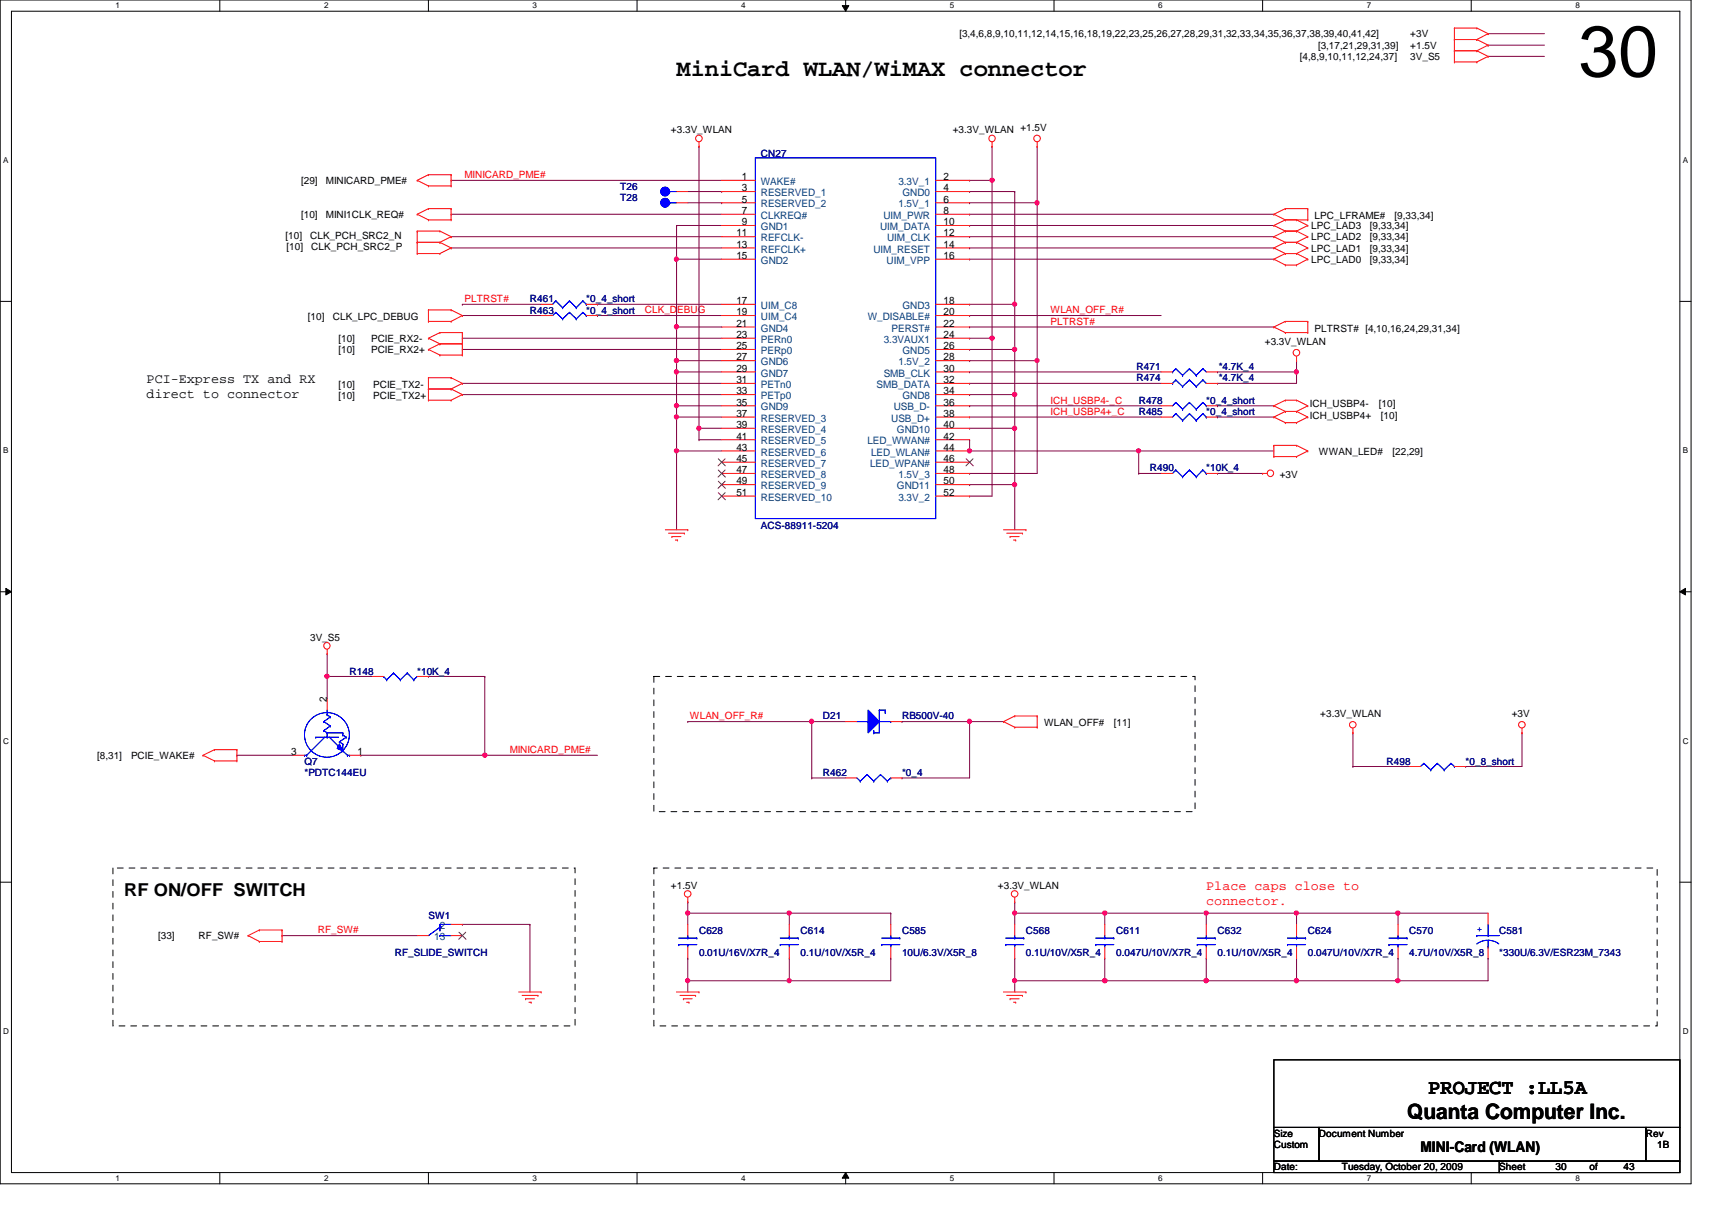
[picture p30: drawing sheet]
<svg xmlns="http://www.w3.org/2000/svg" width="297mm" height="210mm" viewBox="0 0 297 210" stroke-linecap="round" stroke-linejoin="round" font-family="sans-serif">
<defs><g id="words">
<text font-size="12.5" x="273.9" y="13.3">30</text>
<text font-size="4.1" x="117.4" y="13.3">MiniCard WLAN/WiMAX connector</text>
<g font-size="3.7">
<text x="247.8" y="189.8">PROJECT :LL5A</text>
<text x="244.1" y="194.1">Quanta Computer Inc.</text>
</g>
<text font-size="3.1" x="21.5" y="155.4">RF ON/OFF SWITCH</text>
<text font-size="2.5" x="246.5" y="199.9">MINI-Card (WLAN)</text>
<g font-size="2.3">
<text x="25.4" y="66.4">PCI-Express TX and RX</text>
<text x="25.4" y="69">direct to connector</text>
</g>
<g font-size="2.3" fill="#f00">
<text x="209.3" y="154.4">Place caps close to</text>
<text x="209.3" y="157">connector.</text>
</g>
<g font-size="1.8">
<text x="128.7" y="31.2">1</text>
<text x="128.7" y="33.2">3</text>
<text x="128.7" y="35.1">5</text>
<text x="163.7" y="31.2">2</text>
<text x="163.7" y="33.2">4</text>
<text x="163.7" y="35.1">6</text>
<text x="127.8" y="41">11</text>
<text x="128.7" y="37.1">7</text>
<text x="128.7" y="39.1">9</text>
<text x="163.7" y="37.1">8</text>
<text x="163.7" y="39.1">10</text>
<text x="163.7" y="41">12</text>
<text x="127.8" y="43">13</text>
<text x="127.8" y="44.9">15</text>
<text x="163.7" y="43">14</text>
<text x="163.7" y="44.9">16</text>
<text x="127.8" y="52.7">17</text>
<text x="163.7" y="52.7">18</text>
<text x="127.8" y="54.7">19</text>
<text x="127.8" y="56.7">21</text>
<text x="127.8" y="58.6">23</text>
<text x="163.7" y="54.7">20</text>
<text x="163.7" y="56.7">22</text>
<text x="163.7" y="58.6">24</text>
<text x="127.8" y="60.6">25</text>
<text x="127.8" y="62.5">27</text>
<text x="127.8" y="64.5">29</text>
<text x="163.7" y="60.6">26</text>
<text x="163.7" y="62.5">28</text>
<text x="163.7" y="64.5">30</text>
<text x="127.8" y="66.5">31</text>
<text x="127.8" y="68.4">33</text>
<text x="127.8" y="70.4">35</text>
<text x="163.7" y="66.5">32</text>
<text x="163.7" y="68.4">34</text>
<text x="163.7" y="70.4">36</text>
<text x="127.8" y="72.3">37</text>
<text x="127.8" y="74.3">39</text>
<text x="127.8" y="76.2">41</text>
<text x="163.7" y="72.3">38</text>
<text x="163.7" y="74.3">40</text>
<text x="163.7" y="76.2">42</text>
<text x="127.8" y="78.2">43</text>
<text x="127.8" y="80.1">45</text>
<text x="127.8" y="82.1">47</text>
<text x="163.7" y="78.2">44</text>
<text x="163.7" y="80.1">46</text>
<text x="163.7" y="82.1">48</text>
<text x="127.8" y="84">49</text>
<text x="127.8" y="86">51</text>
<text x="163.7" y="84">50</text>
<text x="163.7" y="86">52</text>
<text x="56.7" y="121.8" transform="rotate(-90 56.7 121.8)">2</text>
<text x="50.5" y="131">3</text>
<text x="62" y="131">1</text>
</g>
<g font-size="1.8" fill="#004080">
<text x="132" y="32.1">WAKE#</text>
<text x="132" y="34">RESERVED_1</text>
<text x="132" y="36">RESERVED_2</text>
<text x="155.9" y="32.1">3.3V_1</text>
<text x="155.9" y="36">1.5V_1</text>
<text x="156.6" y="34">GND0</text>
<text x="132" y="38">CLKREQ#</text>
<text x="132" y="39.9">GND1</text>
<text x="132" y="41.9">REFCLK-</text>
<text x="152.7" y="39.9">UIM_DATA</text>
<text x="153.3" y="38">UIM_PWR</text>
<text x="153.9" y="41.9">UIM_CLK</text>
<text x="132" y="43.8">REFCLK+</text>
<text x="132" y="45.8">GND2</text>
<text x="151.6" y="43.8">UIM_RESET</text>
<text x="153.8" y="45.8">UIM_VPP</text>
<text x="132" y="53.6">UIM_C8</text>
<text x="156.6" y="53.6">GND3</text>
<text x="132" y="55.5">UIM_C4</text>
<text x="132" y="57.5">GND4</text>
<text x="132" y="59.5">PERn0</text>
<text x="150.6" y="55.5">W_DISABLE#</text>
<text x="153.3" y="59.5">3.3VAUX1</text>
<text x="154.7" y="57.5">PERST#</text>
<text x="132" y="61.4">PERp0</text>
<text x="132" y="63.4">GND6</text>
<text x="132" y="65.3">GND7</text>
<text x="153.3" y="65.3">SMB_CLK</text>
<text x="155.9" y="63.4">1.5V_2</text>
<text x="156.6" y="61.4">GND5</text>
<text x="132" y="67.3">PETn0</text>
<text x="132" y="69.3">PETp0</text>
<text x="132" y="71.2">GND9</text>
<text x="152.1" y="67.3">SMB_DATA</text>
<text x="155.1" y="71.2">USB_D-</text>
<text x="156.6" y="69.3">GND8</text>
<text x="132" y="73.2">RESERVED_3</text>
<text x="132" y="75.1">RESERVED_4</text>
<text x="132" y="77.1">RESERVED_5</text>
<text x="150.5" y="77.1">LED_WWAN#</text>
<text x="154.6" y="73.2">USB_D+</text>
<text x="155.6" y="75.1">GND10</text>
<text x="132" y="79">RESERVED_6</text>
<text x="132" y="81">RESERVED_7</text>
<text x="132" y="82.9">RESERVED_8</text>
<text x="151" y="81">LED_WPAN#</text>
<text x="151.1" y="79">LED_WLAN#</text>
<text x="155.9" y="82.9">1.5V_3</text>
<text x="132" y="84.9">RESERVED_9</text>
<text x="132" y="86.9">RESERVED_10</text>
<text x="155.6" y="84.9">GND11</text>
<text x="155.9" y="86.9">3.3V_2</text>
<text x="76.3" y="161.2">2</text>
<text x="75.3" y="163.1">13</text>
</g>
<g font-size="1.7">
<text x="166.5" y="6.5">[3,4,6,8,9,10,11,12,14,15,16,18,19,22,23,25,26,27,28,29,31,32,33,34,35,36,37,38,39,40,41,42]</text>
<text x="225.5" y="10.4">[4,8,9,10,11,12,24,37]</text>
<text x="228.7" y="8.5">[3,17,21,29,31,39]</text>
<text x="244.7" y="8.5">+1.5V</text>
<text x="244.7" y="6.5">+3V</text>
<text x="244.7" y="10.4">3V_S5</text>
<text x="116.4" y="23.1">+3.3V_WLAN</text>
<text x="165.3" y="23.1">+3.3V_WLAN +1.5V</text>
<text x="52.2" y="31.9">[29]</text>
<text x="56.6" y="31.9">MINICARD_PME#</text>
<text x="49.5" y="41.5">[10]</text>
<text x="52.2" y="37.8">[10]</text>
<text x="53.8" y="41.5">CLK_PCH_SRC2_N</text>
<text x="56.6" y="37.8">MINI1CLK_REQ#</text>
<text x="227.5" y="39.8">LPC_LAD3</text>
<text x="227.5" y="41.7">LPC_LAD2</text>
<text x="228.1" y="38">LPC_LFRAME#</text>
<text x="237.7" y="39.8">[9,33,34]</text>
<text x="237.7" y="41.7">[9,33,34]</text>
<text x="242" y="38">[9,33,34]</text>
<text x="49.7" y="43.4">[10]</text>
<text x="54" y="43.4">CLK_PCH_SRC2_P</text>
<text x="227.5" y="43.6">LPC_LAD1</text>
<text x="227.5" y="45.6">LPC_LAD0</text>
<text x="237.7" y="43.6">[9,33,34]</text>
<text x="237.7" y="45.6">[9,33,34]</text>
<text x="53.4" y="55.6">[10]</text>
<text x="57.7" y="55.6">CLK_LPC_DEBUG</text>
<text x="58.7" y="59.3">[10]</text>
<text x="64.4" y="59.3">PCIE_RX2-</text>
<text x="219.5" y="59.9">+3.3V_WLAN</text>
<text x="228.1" y="57.5">PLTRST# [4,10,16,24,29,31,34]</text>
<text x="58.7" y="61.3">[10]</text>
<text x="64.4" y="61.3">PCIE_RX2+</text>
<text x="58.7" y="69.3">[10]</text>
<text x="58.7" y="67.3">[10]</text>
<text x="64.8" y="69.3">PCIE_TX2+</text>
<text x="64.8" y="67.3">PCIE_TX2-</text>
<text x="227.3" y="70.7">ICH_USBP4-</text>
<text x="239.2" y="70.7">[10]</text>
<text x="227.3" y="72.6">ICH_USBP4+</text>
<text x="239.6" y="72.6">[10]</text>
<text x="222" y="83">+3V</text>
<text x="228.9" y="78.9">WWAN_LED#</text>
<text x="241.6" y="78.9">[22,29]</text>
<text x="53.8" y="111.1">3V_S5</text>
<text x="181.1" y="126">WLAN_OFF#</text>
<text x="193.2" y="126">[11]</text>
<text x="229.1" y="124.4">+3.3V_WLAN</text>
<text x="262.3" y="124.4">+3V</text>
<text x="16.8" y="131.7">[8,31]</text>
<text x="22.7" y="131.7">PCIE_WAKE#</text>
<text x="116.4" y="154.1">+1.5V</text>
<text x="173.1" y="154.1">+3.3V_WLAN</text>
<text x="27.4" y="162.9">[33]</text>
<text x="34.5" y="162.9">RF_SW#</text>
<text x="221" y="197.2">Size</text>
<text x="228.9" y="197.2">Document Number</text>
<text x="285.6" y="197.2">Rev</text>
<text x="221" y="203">Date:</text>
<text x="221" y="199.1">Custom</text>
<text x="232.8" y="203">Tuesday, October 20, 2009</text>
<text x="260.1" y="203">Sheet</text>
<text x="269.9" y="203">30</text>
<text x="275.8" y="203">of</text>
<text x="281.7" y="203">43</text>
<text x="287.5" y="199.1">1B</text>
</g>
<g font-size="1.7" fill="#000080">
<text x="132" y="27.2">CN27</text>
<text x="107.6" y="32.9">T26</text>
<text x="107.6" y="34.8">T28</text>
<text x="91.9" y="52.5">R461</text>
<text x="101.7" y="52.5">*0_4_short</text>
<text x="91.9" y="54.4">R463</text>
<text x="101.7" y="54.4">*0_4_short</text>
<text x="197.2" y="64.2">R471</text>
<text x="211.5" y="64.2">*4.7K_4</text>
<text x="197.2" y="66.1">R474</text>
<text x="197.6" y="70.1">R478</text>
<text x="209.3" y="70.1">*0_4_short</text>
<text x="211.5" y="66.1">*4.7K_4</text>
<text x="197.6" y="72">R485</text>
<text x="209.3" y="72">*0_4_short</text>
<text x="199.5" y="81.8">R490</text>
<text x="209.3" y="81.8">*10K_4</text>
<text x="132" y="91.8">ACS-88911-5204</text>
<text x="60.7" y="117">R148</text>
<text x="72.4" y="117">*10K_4</text>
<text x="142.8" y="124.8">D21</text>
<text x="156.5" y="124.8">RB500V-40</text>
<text x="52.8" y="132.6">Q7</text>
<text x="52.8" y="134.6">*PDTC144EU</text>
<text x="142.8" y="134.6">R462</text>
<text x="156.5" y="134.6">*0_4</text>
<text x="240.6" y="132.6">R498</text>
<text x="254.3" y="132.6">*0_8_short</text>
<text x="74.3" y="159.4">SW1</text>
<text x="121.3" y="162">C628</text>
<text x="138.9" y="162">C614</text>
<text x="156.5" y="162">C585</text>
<text x="178" y="162">C568</text>
<text x="193.7" y="162">C611</text>
<text x="211.2" y="162">C632</text>
<text x="226.9" y="162">C624</text>
<text x="244.5" y="162">C570</text>
<text x="260.1" y="162">C581</text>
<text x="68.5" y="165.9">RF_SLIDE_SWITCH</text>
<text x="121.3" y="165.9">0.01U/16V/X7R_4</text>
<text x="138.9" y="165.9">0.1U/10V/X5R_4</text>
<text x="156.5" y="165.9">10U/6.3V/X5R_8</text>
<text x="178" y="165.9">0.1U/10V/X5R_4</text>
<text x="193.7" y="165.9">0.047U/10V/X7R_4</text>
<text x="211.2" y="165.9">0.1U/10V/X5R_4</text>
<text x="226.9" y="165.9">0.047U/10V/X7R_4</text>
<text x="244.5" y="165.9">4.7U/10V/X5R_8</text>
<text x="260.1" y="165.9">*330U/6.3V/ESR23M_7343</text>
</g>
<g font-size="1.7" fill="#f00">
<text x="80.6" y="30.9">MINICARD_PME#</text>
<text x="80.6" y="52.4">PLTRST#</text>
<text x="111.9" y="54.4">CLK_DEBUG</text>
<text x="182.3" y="56.3">PLTRST#</text>
<text x="182.3" y="54.4">WLAN_OFF_R#</text>
<text x="182.3" y="72">ICH_USBP4+_C</text>
<text x="182.3" y="70">ICH_USBP4-_C</text>
<text x="119.7" y="124.8">WLAN_OFF_R#</text>
<text x="88.4" y="130.6">MINICARD_PME#</text>
<text x="55.2" y="161.9">RF_SW#</text>
</g>
<text font-size="1.7" fill="#00f" x="256.2" y="161.8">+</text>
<g font-size="1.4">
<text x="20.1" y="1.4">1</text>
<text x="56.2" y="1.4">2</text>
<text x="92.4" y="1.4">3</text>
<text x="128.6" y="1.4">4</text>
<text x="164.8" y="1.4">5</text>
<text x="201" y="1.4">6</text>
<text x="237.1" y="1.4">7</text>
<text x="273.3" y="1.4">8</text>
<text x=".5" y="28.3">A</text>
<text x="292" y="28.3">A</text>
<text x=".5" y="78.7">B</text>
<text x="292" y="78.7">B</text>
<text x=".5" y="129">C</text>
<text x="292" y="129">C</text>
<text x=".5" y="179.4">D</text>
<text x="292" y="179.4">D</text>
<text x="20.1" y="204.9">1</text>
<text x="56.2" y="204.9">2</text>
<text x="92.4" y="204.9">3</text>
<text x="128.6" y="204.9">4</text>
<text x="164.8" y="204.9">5</text>
<text x="201" y="204.9">6</text>
<text x="237.1" y="204.9">7</text>
<text x="273.3" y="204.9">8</text>
</g>
</g></defs>
<path d="M0 0h293.4v205.4h-293.4zM2 1.9h289.5v201.5h-289.5z" fill="none" stroke="#000" stroke-width=".17"/>
<g fill="#fff">
<path d="M20.1 .2h.7v1.5h-.7z"/>
<path d="M20.1 203.6h.7v1.5h-.7z"/>
</g>
<path d="M38.1 0v1.9M38.1 203.4v2" fill="none" stroke="#000" stroke-width=".17"/>
<g fill="#fff">
<path d="M56.2 .2h.8v1.5h-.8z"/>
<path d="M56.2 203.6h.8v1.5h-.8z"/>
</g>
<path d="M74.3 0v1.9M74.3 203.4v2" fill="none" stroke="#000" stroke-width=".17"/>
<g fill="#fff">
<path d="M92.4 .2h.8v1.5h-.8z"/>
<path d="M92.4 203.6h.8v1.5h-.8z"/>
</g>
<path d="M110.5 0v1.9M110.5 203.4v2" fill="none" stroke="#000" stroke-width=".17"/>
<g fill="#fff">
<path d="M128.6 .2h.8v1.5h-.8z"/>
<path d="M128.6 203.6h.8v1.5h-.8z"/>
</g>
<path d="M146.1 1h1.2l-.6 .9zM146.7 0v1.9M146.7 203.4l.6 1h-1.2zM146.7 203.4v2" fill="none" stroke="#000" stroke-width=".17"/>
<path d="M146.1 1h1.2l-.6 .9zM146.7 203.4l.6 1h-1.2z" fill="#000"/>
<g fill="#fff">
<path d="M164.8 .2h.8v1.5h-.8z"/>
<path d="M164.8 203.6h.8v1.5h-.8z"/>
</g>
<path d="M182.9 0v1.9M182.9 203.4v2" fill="none" stroke="#000" stroke-width=".17"/>
<g fill="#fff">
<path d="M201 .2h.7v1.5h-.7z"/>
<path d="M201 203.6h.7v1.5h-.7z"/>
</g>
<path d="M219.1 0v1.9M219.1 203.4v2" fill="none" stroke="#000" stroke-width=".17"/>
<g fill="#fff">
<path d="M237.1 .2h.8v1.5h-.8z"/>
<path d="M237.1 203.6h.8v1.5h-.8z"/>
</g>
<path d="M255.3 0v1.9M255.3 203.4v2" fill="none" stroke="#000" stroke-width=".17"/>
<g fill="#fff">
<path d="M273.3 .2h.8v1.5h-.8z"/>
<path d="M273.3 203.6h.8v1.5h-.8z"/>
<path d="M.5 27.1h.9v1.5h-.9z"/>
<path d="M292 27.1h.9v1.5h-.9z"/>
<path d="M.5 77.4h.9v1.6h-.9z"/>
<path d="M292 77.4h.9v1.6h-.9z"/>
</g>
<path d="M0 52.3h2M291.5 52.3h1.9" fill="none" stroke="#000" stroke-width=".17"/>
<g fill="#fff">
<path d="M.5 127.8h1v1.5h-1z"/>
<path d="M292 127.8h.9v1.5h-.9z"/>
</g>
<path d="M0 102.7h2M1 102.1l1 .6-1 .5zM291.5 102.7l.9-.6v1.1zM291.5 102.7h1.9" fill="none" stroke="#000" stroke-width=".17"/>
<path d="M1 102.1l1 .6-1 .5zM291.5 102.7l.9-.6v1.1z" fill="#000"/>
<g fill="#fff">
<path d="M.5 178.2h1v1.5h-1z"/>
<path d="M292 178.2h.9v1.5h-.9z"/>
</g>
<path d="M0 153h2M291.5 153h1.9" fill="none" stroke="#000" stroke-width=".17"/>
<g fill="none" stroke="#800040" stroke-width=".17">
<path d="M78.3 37.2h.1M78.3 37.2h46.9M168.2 37.2h.1M168.2 39.1h.1M168.2 37.2h52.8M168.2 39.1h52.8M80.2 52.8h.1M80.2 54.7h.1M80.2 58.7h.1M80.2 52.8h13.7M80.2 54.7h13.7M80.2 58.7h45"/>
<path d="M103.7 52.8h.1M103.7 54.7h.1M103.7 52.8h21.5M103.7 54.7h21.5M168.2 43h.1M168.2 45h.1M168.2 41.1h.1M168.2 56.7h.1M168.2 43h52.8M168.2 45h52.8M168.2 41.1h52.8M168.2 56.7h52.8"/>
<path d="M80.2 68.5h.1M80.2 66.5h.1M80.2 68.5h45M80.2 66.5h45M121.3 76.3h.1M121.3 74.3h.1M121.3 76.3h3.9M121.3 74.3v2M197.6 78.2h.1M197.6 78.2h23.4M168.2 84.1h.1M168.2 84.1h7.9"/>
</g>
<circle cx="197.5" cy="78.2" r=".37" fill="#f0f"/>
<circle cx="197.5" cy="78.2" r=".37" fill="none" stroke="#f0f" stroke-width=".17"/>
<path d="M80.2 60.6h.1M80.2 60.6h45M168.2 68.5h.1M168.2 68.5h7.9M176.1 84.1h.1M176.1 84.1v7.8" fill="none" stroke="#800040" stroke-width=".17"/>
<circle cx="176" cy="84.1" r=".38" fill="#f0f"/>
<circle cx="176" cy="84.1" r=".38" fill="none" stroke="#f0f" stroke-width=".17"/>
<path d="M168.2 31.3h.1M172.1 25.4h.1M172.1 25.4v5.9h-3.9M117.4 45h.1M117.4 45h7.8" fill="none" stroke="#800040" stroke-width=".17"/>
<circle cx="117.4" cy="45" r=".38" fill="#f0f"/>
<circle cx="117.4" cy="45" r=".38" fill="none" stroke="#f0f" stroke-width=".17"/>
<path d="M117.4 45h.1M117.4 45v11.7M117.4 72.3h.1M117.4 72.3v5.9" fill="none" stroke="#800040" stroke-width=".17"/>
<circle cx="117.4" cy="72.3" r=".37" fill="#f0f"/>
<circle cx="117.4" cy="72.3" r=".37" fill="none" stroke="#f0f" stroke-width=".17"/>
<path d="M117.4 39.1h.1M117.4 39.1v5.9M78.3 43h.1M78.3 41.1h.1M78.3 43h46.9M78.3 41.1h46.9M176.1 74.3h.1M176.1 74.3v9.8" fill="none" stroke="#800040" stroke-width=".17"/>
<circle cx="176" cy="74.3" r=".38" fill="#f0f"/>
<circle cx="176" cy="74.3" r=".38" fill="none" stroke="#f0f" stroke-width=".17"/>
<path d="M117.4 62.6h.1M117.4 62.6v1.9" fill="none" stroke="#800040" stroke-width=".17"/>
<circle cx="117.4" cy="62.5" r=".37" fill="#f0f"/>
<circle cx="117.4" cy="62.5" r=".37" fill="none" stroke="#f0f" stroke-width=".17"/>
<path d="M180 25.4h.1M180 25.4v9.8M117.4 64.5h.1M117.4 64.5v5.9M121.3 74.3h.1M121.3 74.3h3.9" fill="none" stroke="#800040" stroke-width=".17"/>
<circle cx="121.2" cy="74.3" r=".38" fill="#f0f"/>
<circle cx="121.2" cy="74.3" r=".38" fill="none" stroke="#f0f" stroke-width=".17"/>
<path d="M117.4 78.2h.1M117.4 78.2h7.8" fill="none" stroke="#800040" stroke-width=".17"/>
<circle cx="117.4" cy="78.2" r=".37" fill="#f0f"/>
<circle cx="117.4" cy="78.2" r=".37" fill="none" stroke="#f0f" stroke-width=".17"/>
<path d="M168.2 33.2h.1M168.2 33.2h7.9M176.1 33.2h.1M176.1 33.2v27.4M168.2 54.7h.1M168.2 52.8h.1M168.2 54.7h33.3M168.2 52.8h7.9M176.1 52.8h.1" fill="none" stroke="#800040" stroke-width=".17"/>
<circle cx="176" cy="52.8" r=".37" fill="#f0f"/>
<circle cx="176" cy="52.8" r=".37" fill="none" stroke="#f0f" stroke-width=".17"/>
<path d="M168.2 35.2h.1M168.2 35.2h11.8M180 35.2h.1M180 35.2v27.4" fill="none" stroke="#800040" stroke-width=".17"/>
<circle cx="179.9" cy="62.5" r=".37" fill="#f0f"/>
<circle cx="179.9" cy="62.5" r=".37" fill="none" stroke="#f0f" stroke-width=".17"/>
<circle cx="179.9" cy="35.2" r=".38" fill="#f0f"/>
<circle cx="179.9" cy="35.2" r=".38" fill="none" stroke="#f0f" stroke-width=".17"/>
<path d="M168.2 62.6h.1M168.2 62.6h11.8M176.1 60.6h.1M176.1 60.6v7.9M180 62.6h.1M180 62.6v19.5h-11.8M168.2 82.1h.1M168.2 86.1h.1M168.2 86.1h3.9" fill="none" stroke="#800040" stroke-width=".17"/>
<circle cx="176" cy="68.4" r=".37" fill="#f0f"/>
<circle cx="176" cy="68.4" r=".37" fill="none" stroke="#f0f" stroke-width=".17"/>
<circle cx="176" cy="60.6" r=".37" fill="#f0f"/>
<circle cx="176" cy="60.6" r=".37" fill="none" stroke="#f0f" stroke-width=".17"/>
<path d="M117.4 70.4h.1M117.4 70.4h7.8M168.2 60.6h.1M168.2 60.6h7.9" fill="none" stroke="#800040" stroke-width=".17"/>
<circle cx="117.4" cy="70.4" r=".37" fill="#f0f"/>
<circle cx="117.4" cy="70.4" r=".37" fill="none" stroke="#f0f" stroke-width=".17"/>
<path d="M117.4 64.5h.1M117.4 64.5h7.8" fill="none" stroke="#800040" stroke-width=".17"/>
<circle cx="117.4" cy="64.5" r=".38" fill="#f0f"/>
<circle cx="117.4" cy="64.5" r=".38" fill="none" stroke="#f0f" stroke-width=".17"/>
<path d="M117.4 56.7h.1M117.4 56.7v5.9M117.4 56.7h7.8M117.4 62.6h.1M117.4 78.2h.1M117.4 62.6h7.8M117.4 78.2v13.7" fill="none" stroke="#800040" stroke-width=".17"/>
<circle cx="117.4" cy="62.5" r=".37" fill="#f0f"/>
<circle cx="117.4" cy="62.5" r=".37" fill="none" stroke="#f0f" stroke-width=".17"/>
<circle cx="117.4" cy="56.7" r=".38" fill="#f0f"/>
<circle cx="117.4" cy="56.7" r=".38" fill="none" stroke="#f0f" stroke-width=".17"/>
<path d="M78.3 31.3h.1M78.3 31.3h46.9M117.4 39.1h.1M117.4 39.1h7.8M121.3 25.4h.1M121.3 25.4v48.9M168.2 64.5h.1M168.2 66.5h.1M168.2 64.5h33.3M168.2 66.5h33.3M168.2 125.2h.1M168.2 125.2v9.8" fill="none" stroke="#800040" stroke-width=".17"/>
<circle cx="168.2" cy="125.1" r=".38" fill="#f0f"/>
<circle cx="168.2" cy="125.1" r=".38" fill="none" stroke="#f0f" stroke-width=".17"/>
<path d="M140.8 125.2h.1M140.8 135h.1M140.8 125.2h5.9M140.8 135h5.9M140.8 125.2v9.8M156.5 125.2h.1M156.5 125.2h17.6M168.2 125.2h.1" fill="none" stroke="#800040" stroke-width=".17"/>
<circle cx="140.8" cy="125.1" r=".38" fill="#f0f"/>
<circle cx="140.8" cy="125.1" r=".38" fill="none" stroke="#f0f" stroke-width=".17"/>
<path d="M168.2 78.2h.1M168.2 78.2h29.4M197.6 78.2h.1M197.6 78.2v3.9M197.6 82.1h.1M197.6 82.1h3.9M211.2 82.1h.1M211.2 82.1h7.9M119.3 125.2h.1M119.3 125.2h21.5M156.5 135h.1M156.5 135h11.7" fill="none" stroke="#800040" stroke-width=".17"/>
<circle cx="168.2" cy="78.2" r=".37" fill="#f0f"/>
<circle cx="168.2" cy="78.2" r=".37" fill="none" stroke="#f0f" stroke-width=".17"/>
<path d="M234.7 133h.1M234.7 127.1h.1M234.7 133h9.8M234.7 127.1v5.9M254.3 133h.1M264.1 127.1h.1M264.1 127.1v5.9h-9.8M119.3 166.2h.1M119.3 166.2v3.9" fill="none" stroke="#800040" stroke-width=".17"/>
<circle cx="119.3" cy="170.1" r=".37" fill="#f0f"/>
<circle cx="119.3" cy="170.1" r=".37" fill="none" stroke="#f0f" stroke-width=".17"/>
<path d="M136.9 170.1h.1M136.9 170.1h17.7" fill="none" stroke="#800040" stroke-width=".17"/>
<circle cx="136.9" cy="170.1" r=".37" fill="#f0f"/>
<circle cx="136.9" cy="170.1" r=".37" fill="none" stroke="#f0f" stroke-width=".17"/>
<path d="M136.9 158.4h.1M136.9 158.4v2M136.9 166.2h.1M136.9 166.2v3.9M176.1 170.1h.1M176.1 170.1v2M176.1 170.1h15.6M225 170.1h.1M225 170.1h17.6M258.2 166.2h.1M258.2 166.2v3.9" fill="none" stroke="#800040" stroke-width=".17"/>
<circle cx="191.7" cy="170.1" r=".37" fill="#f0f"/>
<circle cx="191.7" cy="170.1" r=".37" fill="none" stroke="#f0f" stroke-width=".17"/>
<circle cx="176" cy="170.1" r=".37" fill="#f0f"/>
<circle cx="176" cy="170.1" r=".37" fill="none" stroke="#f0f" stroke-width=".17"/>
<path d="M209.3 170.1h.1M209.3 170.1h15.7" fill="none" stroke="#800040" stroke-width=".17"/>
<circle cx="224.9" cy="170.1" r=".37" fill="#f0f"/>
<circle cx="224.9" cy="170.1" r=".37" fill="none" stroke="#f0f" stroke-width=".17"/>
<circle cx="209.3" cy="170.1" r=".37" fill="#f0f"/>
<circle cx="209.3" cy="170.1" r=".37" fill="none" stroke="#f0f" stroke-width=".17"/>
<path d="M191.7 170.1h.1M191.7 170.1h17.6" fill="none" stroke="#800040" stroke-width=".17"/>
<circle cx="209.3" cy="170.1" r=".37" fill="#f0f"/>
<circle cx="209.3" cy="170.1" r=".37" fill="none" stroke="#f0f" stroke-width=".17"/>
<circle cx="191.7" cy="170.1" r=".37" fill="#f0f"/>
<circle cx="191.7" cy="170.1" r=".37" fill="none" stroke="#f0f" stroke-width=".17"/>
<path d="M176.1 158.4h.1M176.1 158.4v2M191.7 158.4h.1M191.7 158.4h17.6M209.3 158.4h.1M209.3 158.4v2" fill="none" stroke="#800040" stroke-width=".17"/>
<circle cx="209.3" cy="158.4" r=".37" fill="#f0f"/>
<circle cx="209.3" cy="158.4" r=".37" fill="none" stroke="#f0f" stroke-width=".17"/>
<circle cx="191.7" cy="158.4" r=".37" fill="#f0f"/>
<circle cx="191.7" cy="158.4" r=".37" fill="none" stroke="#f0f" stroke-width=".17"/>
<path d="M176.1 156.5h.1M176.1 156.5v1.9M191.7 158.4h.1M191.7 158.4v2M225 158.4h.1M225 158.4v2M225 166.2h.1M225 166.2v3.9" fill="none" stroke="#800040" stroke-width=".17"/>
<circle cx="224.9" cy="170.1" r=".37" fill="#f0f"/>
<circle cx="224.9" cy="170.1" r=".37" fill="none" stroke="#f0f" stroke-width=".17"/>
<path d="M225 158.4h.1M225 158.4h17.6" fill="none" stroke="#800040" stroke-width=".17"/>
<circle cx="242.5" cy="158.4" r=".37" fill="#f0f"/>
<circle cx="242.5" cy="158.4" r=".37" fill="none" stroke="#f0f" stroke-width=".17"/>
<circle cx="224.9" cy="158.4" r=".37" fill="#f0f"/>
<circle cx="224.9" cy="158.4" r=".37" fill="none" stroke="#f0f" stroke-width=".17"/>
<path d="M176.1 158.4h.1M176.1 158.4h15.6" fill="none" stroke="#800040" stroke-width=".17"/>
<circle cx="176" cy="158.4" r=".37" fill="#f0f"/>
<circle cx="176" cy="158.4" r=".37" fill="none" stroke="#f0f" stroke-width=".17"/>
<g fill="none" stroke="#800040" stroke-width=".17">
<path d="M119.3 156.5h.1M119.3 158.4h.1M119.3 156.5v3.9M209.3 158.4h.1M209.3 158.4h15.7M242.6 158.4h.1M242.6 158.4h15.6M242.6 158.4v2M119.3 170.1h.1M119.3 170.1v2M176.1 166.2h.1M176.1 166.2v3.9"/>
<path d="M191.7 166.2h.1M191.7 166.2v3.9M209.3 166.2h.1M209.3 166.2v3.9M242.6 166.2h.1M242.6 166.2v3.9"/>
</g>
<circle cx="242.5" cy="170.1" r=".37" fill="#f0f"/>
<circle cx="242.5" cy="170.1" r=".37" fill="none" stroke="#f0f" stroke-width=".17"/>
<path d="M136.9 158.4h.1M136.9 158.4h17.7M242.6 170.1h.1M242.6 170.1h15.6" fill="none" stroke="#800040" stroke-width=".17"/>
<circle cx="136.9" cy="158.4" r=".37" fill="#f0f"/>
<circle cx="136.9" cy="158.4" r=".37" fill="none" stroke="#f0f" stroke-width=".17"/>
<path d="M172.1 58.7h.1M172.1 58.7v27.4M168.2 72.3h.1M168.2 70.4h.1M168.2 72.3h33.3M168.2 70.4h33.3" fill="none" stroke="#800040" stroke-width=".17"/>
<circle cx="172.1" cy="58.6" r=".37" fill="#f0f"/>
<circle cx="172.1" cy="58.6" r=".37" fill="none" stroke="#f0f" stroke-width=".17"/>
<path d="M172.1 31.3h.1M172.1 31.3v27.4h-3.9M168.2 58.7h.1" fill="none" stroke="#800040" stroke-width=".17"/>
<circle cx="172.1" cy="31.3" r=".37" fill="#f0f"/>
<circle cx="172.1" cy="31.3" r=".37" fill="none" stroke="#f0f" stroke-width=".17"/>
<path d="M168.2 74.3h.1M176.1 68.5h.1M176.1 68.5v5.8h-7.9M211.2 70.4h.1M211.2 72.3h.1M211.2 70.4h9.8M211.2 72.3h9.8M154.6 158.4h.1M154.6 158.4v2M154.6 166.2h.1M154.6 166.2v3.9" fill="none" stroke="#800040" stroke-width=".17"/>
<circle cx="176" cy="68.4" r=".37" fill="#f0f"/>
<circle cx="176" cy="68.4" r=".37" fill="none" stroke="#f0f" stroke-width=".17"/>
<g fill="none" stroke="#800040" stroke-width=".17">
<path d="M258.2 7.8h.1M258.2 5.8h.1M258.2 9.8h.1M258.2 7.8h9.8M258.2 5.8h9.8M258.2 9.8h9.8M117.4 72.3h.1M117.4 70.4h.1M117.4 72.3h7.8M117.4 70.4v1.9M168.2 76.3h.1M168.2 76.3v1.9"/>
<path d="M84.1 131h.1M84.1 131h19.6"/>
</g>
<circle cx="84.1" cy="131" r=".37" fill="#f0f"/>
<circle cx="84.1" cy="131" r=".37" fill="none" stroke="#f0f" stroke-width=".17"/>
<path d="M56.8 117.3h.1M56.8 117.3h7.8M56.8 117.3v3.9M74.3 117.3h.1M74.3 117.3h9.8M41.1 131h.1M41.1 131h9.8" fill="none" stroke="#800040" stroke-width=".17"/>
<circle cx="56.7" cy="117.3" r=".37" fill="#f0f"/>
<circle cx="56.7" cy="117.3" r=".37" fill="none" stroke="#f0f" stroke-width=".17"/>
<path d="M211.2 64.5h.1M211.2 64.5h13.8M225 64.5h.1M225 64.5v2M56.8 113.4h.1M56.8 113.4v3.9M84.1 117.3h.1M84.1 117.3v13.7h-21.5M62.6 131h.1" fill="none" stroke="#800040" stroke-width=".17"/>
<circle cx="224.9" cy="64.5" r=".38" fill="#f0f"/>
<circle cx="224.9" cy="64.5" r=".38" fill="none" stroke="#f0f" stroke-width=".17"/>
<path d="M211.2 66.5h.1M211.2 66.5h13.8M225 62.6h.1M225 62.6v1.9M119.3 158.4h.1M119.3 158.4h17.6M119.3 170.1h.1M119.3 170.1h17.6" fill="none" stroke="#800040" stroke-width=".17"/>
<circle cx="119.3" cy="158.4" r=".37" fill="#f0f"/>
<circle cx="119.3" cy="158.4" r=".37" fill="none" stroke="#f0f" stroke-width=".17"/>
<path d="M119.3 33.2h5.9M119.3 35.2h5.9M125.2 33.2h.1M125.2 35.2h.1M48.9 162.3h.1M48.9 162.3h23.5M80.2 160.4h.1M80.2 160.4h11.7M91.9 160.4h.1M91.9 160.4v11.7" fill="none" stroke="#800040" stroke-width=".17"/>
<g fill="none" stroke="#f00" stroke-width=".17">
<path d="M252.3 8.8h.1M252.3 6.9h.1M252.3 4.9h.1M252.3 10.8h.1M252.3 6.9h3.9M252.3 8.8h3.9M252.3 4.9v5.9M252.3 4.9h3.9M252.3 10.8h3.9M256.2 6.9h.1M256.2 8.8h.1M256.2 4.9h.1"/>
<path d="M256.2 10.8h.1M256.2 6.9l2 .9M256.2 4.9l2 .9M256.2 8.8l2 1M258.2 7.8h.1M258.2 5.8h.1M258.2 9.8h.1M258.2 7.8l-2 1M258.2 5.8l-2 1.1M258.2 9.8l-2 1M72.4 37.2h.1M72.4 31.3h.1"/>
<path d="M72.4 37.2l1.9 .9M72.4 31.3l1.9 1M74.3 36.2h.1M74.3 38.1h.1M74.3 30.3h.1M74.3 32.3h.1M74.3 36.2l-1.9 1M74.3 36.2h4M74.3 38.1h4M74.3 30.3l-1.9 1M74.3 30.3h4M74.3 32.3h4"/>
<path d="M78.3 36.2h.1M78.3 38.1h.1M78.3 30.3h.1M78.3 32.3h.1M78.3 30.3v2M78.3 36.2v1.9M121.3 25.4h.1M121.3 24.6v.8M172.1 25.4h.1M172.1 24.6v.8M180 25.4h.1M180 24.6v.8"/>
<path d="M221 39.1h.1M221 37.2h.1M221 39.1l2 1M221 37.2l2 .9M223 38.1h.1M223 36.2h.1M223 36.2h3.9M223 38.1h3.9M223 38.1l-2 1M223 36.2l-2 1M225 38.1h.1M225 38.1l1.9 1"/>
<path d="M226.9 39.1h.1M226.9 38.1h.1M226.9 36.2h.1M226.9 39.1l-1.9 1M226.9 36.2v1.9M72.4 42h.1M72.4 40.1h.1M72.4 44h.1M72.4 40.1h3.9M72.4 42h3.9M72.4 44h3.9M72.4 40.1v3.9"/>
<path d="M74.3 55.8h.1M74.3 53.8h.1M74.3 58.7h.1M74.3 55.8h4M74.3 53.8v2M74.3 53.8h4M74.3 58.7l2 .9M76.3 59.6h.1M76.3 57.7h.1M76.3 40.1h.1M76.3 42h.1M76.3 44h.1"/>
<path d="M76.3 59.6l-2 1M76.3 59.6h3.9M76.3 57.7l-2 1M76.3 57.7h3.9M76.3 40.1l2 1M76.3 42l2 1M78.3 55.8h.1M78.3 53.8h.1M78.3 41.1h.1M78.3 43h.1M78.3 53.8l1.9 .9M78.3 41.1l-2 .9"/>
<path d="M78.3 43l-2 1M80.2 54.7h.1M80.2 59.6h.1M80.2 57.7h.1M80.2 54.7l-1.9 1.1M80.2 57.7v3.9M221 41.1h.1M221 43h.1M221 45h.1M221 56.7h.1M221 41.1l2 .9M221 43l2 1"/>
<path d="M221 45l2 1M221 56.7l2 1M223 40.1h.1M223 42h.1M223 44h.1M223 46h.1M223 57.7h.1M223 55.8h.1M223 55.8h3.9M223 40.1h2M223 40.1l-2 1M223 42h2"/>
<path d="M223 42l-2 1M223 44h2M223 44l-2 1M223 46h2M223 57.7h3.9M223 55.8l-2 .9M225 40.1h.1M225 42h.1M225 44h.1M225 46h.1M225 40.1l1.9 1M225 42l1.9 1"/>
<path d="M225 44l1.9 1M226.9 41.1h.1M226.9 43h.1M226.9 45h.1M226.9 57.7h.1M226.9 55.8h.1M226.9 41.1l-1.9 .9M226.9 43l-1.9 1M226.9 55.8v1.9M226.9 45l-1.9 1M74.3 69.4h.1M74.3 67.5h.1"/>
<path d="M74.3 65.5h.1M74.3 60.6h.1M74.3 65.5v3.9M74.3 67.5h4M74.3 69.4h4M74.3 65.5h4M74.3 60.6l2 1M76.3 61.6h.1M76.3 61.6h3.9M78.3 67.5h.1M78.3 69.4h.1M78.3 65.5h.1"/>
<path d="M78.3 67.5l1.9 1M78.3 65.5l1.9 1M80.2 68.5h.1M80.2 66.5h.1M80.2 61.6h.1M80.2 68.5l-1.9 .9M80.2 66.5l-1.9 1M221 77.3h.1M221 79.2h.1M221 70.4h.1M221 72.3h.1M221 77.3h4"/>
<path d="M221 77.3v1.9M221 79.2h4M221 70.4l2 1M221 72.3l2 1M223 71.4h.1M223 69.4h.1M223 73.3h.1M223 69.4h2M223 71.4h2M223 69.4l-2 1M223 73.3h2M223 71.4l-2 .9"/>
<path d="M225 77.3h.1M225 79.2h.1M225 71.4h.1M225 69.4h.1M225 73.3h.1M225 62.6h.1M225 77.3l1.9 .9M225 69.4l1.9 1M225 71.4l1.9 .9M225 61.8v.8M226.9 78.2h.1M226.9 70.4h.1"/>
<path d="M226.9 72.3h.1M226.9 78.2l-1.9 1M226.9 70.4l-1.9 1M226.9 72.3l-1.9 1M115.4 91.9h3.9M116 92.5h2.7M116.6 93.1h.1M116.6 93.1h1.5M117.2 93.7h.4M117.6 93.7h.1M118.7 92.5h.1M119.3 91.9h.1"/>
<path d="M174.1 91.9h3.9M174.7 92.5h2.7M175.3 93.1h.1M175.3 93.1h1.5M175.8 93.7h.4M176.2 93.7h.1M177.4 92.5h.1M178 91.9h.1M219.1 82.1h.1M219.1 82.1h.8M56.8 113.4h.1M56.8 112.6v.8"/>
<path d="M35.2 131h.1M35.2 131l2 1M37.2 130h.1M37.2 132h.1M37.2 130h3.9M37.2 130l-2 1M37.2 132h3.9M41.1 132h.1M41.1 130h.1M41.1 130v2M174.1 125.2h.1M174.1 125.2l2 1"/>
<path d="M176.1 126.2h.1M176.1 124.2h.1M176.1 126.2h3.9M176.1 124.2h3.9M176.1 124.2l-2 1M180 126.2h.1M180 124.2h.1M180 124.2v2M234.7 127.1h.1M234.7 126.3v.8M264.1 127.1h.1M264.1 126.3v.8"/>
<path d="M119.3 156.5h.1M119.3 155.7v.8M176.1 156.5h.1M176.1 155.7v.8M43 162.3h.1M43 162.3l2 1M45 161.3h.1M45 163.3h.1M45 161.3h3.9M45 161.3l-2 1M45 163.3h3.9M48.9 163.3h.1"/>
<path d="M48.9 161.3h.1M48.9 161.3v2M90 172.1h3.9M90.6 172.7h2.7M91.2 173.3h.1M91.2 173.3h1.5M91.8 173.9h.4M92.2 173.9h.1M93.3 172.7h.1M93.9 172.1h.1M117.4 172.1h3.9M118 172.7h2.7"/>
<path d="M118.6 173.3h.1M118.6 173.3h1.5M119.1 173.9h.4M119.5 173.9h.1M120.7 172.7h.1M121.3 172.1h.1M174.1 172.1h3.9M174.7 172.7h2.7M175.3 173.3h.1M175.3 173.3h1.5M175.8 173.9h.4M176.2 173.9h.1"/>
<path d="M177.4 172.7h.1M178 172.1h.1"/>
<circle cx="121.3" cy="24" r=".57"/>
<circle cx="172.1" cy="24" r=".56"/>
<circle cx="179.9" cy="24" r=".57"/>
<circle cx="224.9" cy="61.2" r=".57"/>
<circle cx="220.4" cy="82.1" r=".56"/>
<circle cx="56.7" cy="112" r=".56"/>
<circle cx="234.7" cy="125.7" r=".56"/>
<circle cx="264.1" cy="125.7" r=".56"/>
<circle cx="119.3" cy="155.1" r=".56"/>
<circle cx="176" cy="155.1" r=".56"/>
</g>
<path d="M221 183.9h70.5v11.7h-70.5zM221 195.6h7.9v5.8h-7.9zM228.9 195.6h56.7v5.8h-56.7zM285.6 195.6h5.9v5.8h-5.9zM221 201.4h39.1v2h-39.1zM260.1 201.4h31.4v2h-31.4z" fill="none" stroke="#000" stroke-width=".17"/>
<path d="M113.4 117.3h93.9v23.5h-93.9zM19.6 150.6h80.2v27.4h-80.2zM113.4 150.6h174.1v27.4h-174.1z" fill="none" stroke="#000" stroke-width=".17" stroke-dasharray="1 1 1 1 1 1 1 1"/>
<circle cx="115.4" cy="33.2" r=".76" fill="#00f"/>
<g fill="none" stroke="#00f" stroke-width=".17">
<path d="M116.2 33.2h.1M116.2 33.2h1.2"/>
<circle cx="115.4" cy="33.2" r=".76"/>
</g>
<circle cx="115.4" cy="33.2" r=".76" fill="#00f"/>
<g fill="none" stroke="#00f" stroke-width=".17">
<path d="M116.2 33.2h.1M116.2 33.2h1.2M96.4 52.2h.1M96.4 54.2h.1M96.4 52.2l-.5 .6M96.4 52.2l1.2 1.2M96.4 54.2l-.5 .5M96.4 54.2l1.2 1.1M97.6 53.4h.1M97.6 55.3h.1M98.8 52.2h.1M98.8 54.2h.1"/>
<path d="M98.8 52.2l-1.2 1.2M98.8 52.2l1.2 1.2M98.8 54.2l-1.2 1.1M98.8 54.2l1.2 1.1M100 53.4h.1M100 55.3h.1M101.1 52.2h.1M101.1 54.2h.1M101.1 52.2l-1.1 1.2M101.1 52.2l.6 .6M101.1 54.2l-1.1 1.1M101.1 54.2l.6 .5"/>
<path d="M101.7 52.8h.1M101.7 54.7h.1M190.1 163.9h.1M190.1 163.9h3.1M190.1 162.7h3.1M191.7 162.7h.1M191.7 163.9h.1M191.7 162.3v.4M191.7 163.9v.4M193.2 162.7h.1"/>
<circle cx="115.4" cy="33.2" r=".76"/>
</g>
<path d="M117.4 33.2h1.9M93.9 52.8h2M93.9 54.7h2M101.7 52.8h2M101.7 54.7h2M191.7 160.4v1.9M191.7 164.3v1.9" fill="none" stroke="#f00" stroke-width=".17"/>
<path d="M150.6 123.2l2 2-2 1.9z" fill="#00f"/>
<g fill="none" stroke="#00f" stroke-width=".17">
<path d="M148.7 125.2h1.9M150.6 123.2l2 2-2 1.9zM150.6 125.2h.1M151.6 127.1h.1M151.6 126.7h.1M151.6 126.7v.4M152.6 123.2h.1M152.6 123.2v3.9h-1M152.6 125.2h2M152.6 123.2h1M153.6 123.2h.1M153.6 123.6h.1"/>
<path d="M153.6 123.2v.4M154.6 125.2h.1"/>
</g>
<path d="M150.6 123.2l2 2-2 1.9z" fill="#00f"/>
<g fill="none" stroke="#00f" stroke-width=".17">
<path d="M131.1 27.4h31.2v62.6h-31.2zM148.7 125.2h1.9M150.6 123.2l2 2-2 1.9zM150.6 125.2h.1M151.6 127.1h.1M151.6 126.7h.1M151.6 126.7v.4M152.6 123.2h.1M152.6 123.2v3.9h-1M152.6 125.2h2M152.6 123.2h1M153.6 123.2h.1"/>
<path d="M153.6 123.6h.1M153.6 123.2v.4M154.6 125.2h.1M223.4 163.9h.1M223.4 163.9h3.1M223.4 162.7h3.1M225 162.7h.1M225 163.9h.1M225 162.3v.4M225 163.9v.4M226.5 162.7h.1"/>
</g>
<g fill="none" stroke="#f00" stroke-width=".17">
<path d="M125.2 31.3h5.9M125.2 33.2h5.9M125.2 35.2h5.9M125.2 37.2h5.9M125.2 39.1h5.9M162.3 31.3h5.9M162.3 33.2h5.9M162.3 35.2h5.9M162.3 37.2h5.9M162.3 39.1h5.9M125.2 41.1h5.9M125.2 43h5.9"/>
<path d="M125.2 45h5.9M125.2 52.8h5.9M125.2 54.7h5.9M125.2 56.7h5.9M125.2 58.7h5.9M162.3 41.1h5.9M162.3 43h5.9M162.3 45h5.9M162.3 52.8h5.9M162.3 54.7h5.9M162.3 56.7h5.9M162.3 58.7h5.9"/>
<path d="M125.2 60.6h5.9M125.2 62.6h5.9M125.2 64.5h5.9M125.2 66.5h5.9M125.2 68.5h5.9M125.2 70.4h5.9M125.2 72.3h5.9M125.2 74.3h5.9M125.2 76.3h5.9M125.2 78.2h5.9M162.3 60.6h5.9M162.3 62.6h5.9"/>
<path d="M162.3 64.5h5.9M162.3 66.5h5.9M162.3 68.5h5.9M162.3 70.4h5.9M162.3 72.3h5.9M162.3 74.3h5.9M162.3 76.3h5.9M162.3 78.2h5.9M125.2 80.2h5.9M125.2 82.1h5.9M125.2 84.1h5.9M125.2 86.1h5.9"/>
<path d="M162.3 80.2h5.9M162.3 82.1h5.9M162.3 84.1h5.9M162.3 86.1h5.9M146.7 125.2h2M154.6 125.2h1.9M225 160.4v1.9M225 164.3v1.9"/>
</g>
<path d="M124.6 79.6l1.3 1.2M125.8 79.6l-1.2 1.2M167.6 79.6l1.3 1.2M168.8 79.6l-1.2 1.2M124.6 81.5l1.3 1.3M124.6 83.5l1.3 1.2M124.6 85.5l1.3 1.2M125.8 81.5l-1.2 1.3M125.8 83.5l-1.2 1.2M125.8 85.5l-1.2 1.2" fill="none" stroke="#804000" stroke-width=".17"/>
<path d="M58.9 129.1l.6 1.2-1-.5z" fill="#00f"/>
<g fill="none" stroke="#00f" stroke-width=".17">
<path d="M52.8 131h.1M52.8 131h.4M53.2 131h.1M54.8 127.9h.1M54.8 127.9h3.9M56.2 125.2h.1M56.2 126.7h.1M56.2 125.2l1.1 .7M56.2 126.7l.6 .4M56.3 127.9l-3.1 3.1M56.8 124h.1M56.8 127.1h.1"/>
<path d="M56.8 127.9h.1M56.8 123.2v.8M56.8 127.1v.8M56.8 124l.5 .4M56.8 127.1h2.7M57.1 127.9l1.6 1.6M57.3 124.4h.1M57.3 125.9h.1M57.3 124.4l-1.1 .8M57.3 125.9l-1.1 .8M58.7 129.5h.1M58.9 129.1l.6 1.2-1-.5z"/>
<path d="M58.9 128.7h.1M58.9 128.7l.6 .4M59.5 127.1h.1M59.5 127.5h.1M59.5 129.1h.1M59.5 130.3h.1M59.5 130.3l.8 .7M59.5 127.1v.4M59.5 129.1v1.2M59.5 127.5l.6 .4M60.1 127.9h.1M60.1 127.9l-1.2 .8"/>
<path d="M60.3 131h.1M60.3 131h.4M60.7 131h.1"/>
<circle cx="56.7" cy="127.5" r="3.9"/>
</g>
<path d="M58.9 129.1l.6 1.2-1-.5z" fill="#00f"/>
<g fill="none" stroke="#00f" stroke-width=".17">
<path d="M52.8 131h.1M52.8 131h.4M53.2 131h.1M54.8 127.9h.1M54.8 127.9h3.9M56.2 125.2h.1M56.2 126.7h.1M56.2 125.2l1.1 .7M56.2 126.7l.6 .4M56.3 127.9l-3.1 3.1M56.8 124h.1M56.8 127.1h.1"/>
<path d="M56.8 127.9h.1M56.8 123.2v.8M56.8 127.1v.8M56.8 124l.5 .4M56.8 127.1h2.7M57.1 127.9l1.6 1.6M57.3 124.4h.1M57.3 125.9h.1M57.3 124.4l-1.1 .8M57.3 125.9l-1.1 .8M58.7 129.5h.1M58.9 129.1l.6 1.2-1-.5z"/>
<path d="M58.9 128.7h.1M58.9 128.7l.6 .4M59.5 127.1h.1M59.5 127.5h.1M59.5 129.1h.1M59.5 130.3h.1M59.5 130.3l.8 .7M59.5 127.1v.4M59.5 129.1v1.2M59.5 127.5l.6 .4M60.1 127.9h.1M60.1 127.9l-1.2 .8"/>
<path d="M60.3 131h.1M60.3 131h.4M60.7 131h.1"/>
<circle cx="56.7" cy="127.5" r="3.9"/>
</g>
<path d="M50.9 131h1.9M56.8 121.2v2M60.7 131h1.9" fill="none" stroke="#f00" stroke-width=".17"/>
<circle cx="115.4" cy="35.2" r=".76" fill="#00f"/>
<g fill="none" stroke="#00f" stroke-width=".17">
<path d="M116.2 35.2h.1M116.2 35.2h1.2"/>
<circle cx="115.4" cy="35.2" r=".76"/>
</g>
<circle cx="115.4" cy="35.2" r=".76" fill="#00f"/>
<g fill="none" stroke="#00f" stroke-width=".17">
<path d="M116.2 35.2h.1M116.2 35.2h1.2M203.5 66.5h.1M203.5 64.5h.1M204 65.9h.1M204 69.8h.1M204 64h.1M204 71.8h.1M204 65.9l1.2 1.2M204 65.9l-.5 .6M204 69.8l-.5 .6M204 69.8l1.2 1.2"/>
<path d="M204 64l1.2 1.1M204 64l-.5 .5M204 71.8l-.5 .5M204 71.8l1.2 1.1M205.2 67.1h.1M205.2 71h.1M205.2 65.1h.1M205.2 72.9h.1M206.4 65.9h.1M206.4 69.8h.1M206.4 64h.1M206.4 71.8h.1"/>
<path d="M206.4 65.9l1.2 1.2M206.4 65.9l-1.2 1.2M206.4 69.8l-1.2 1.2M206.4 69.8l1.2 1.2M206.4 64l1.2 1.1M206.4 64l-1.2 1.1M206.4 71.8l-1.2 1.1M206.4 71.8l1.2 1.1M207.6 67.1h.1M207.6 71h.1M207.6 65.1h.1M207.6 72.9h.1"/>
<path d="M208.7 65.9h.1M208.7 69.8h.1M208.7 64h.1M208.7 71.8h.1M208.7 65.9l.6 .6M208.7 65.9l-1.1 1.2M208.7 69.8l-1.1 1.2M208.7 69.8l.6 .6M208.7 64l.6 .5M208.7 64l-1.1 1.1M208.7 71.8l-1.1 1.1M208.7 71.8l.6 .5"/>
<path d="M209.3 70.4h.1M209.3 72.3h.1M204 81.5h.1M204 81.5l-.5 .6M204 81.5l1.2 1.2M205.2 82.7h.1M206.4 81.5h.1M206.4 81.5l-1.2 1.2M206.4 81.5l1.2 1.2M207.6 82.7h.1M208.7 81.5h.1M208.7 81.5l-1.1 1.2"/>
<path d="M208.7 81.5l.6 .6M209.3 82.1h.1M66.5 117.3h.1M66.5 117.3l.6 .6M67.1 117.9h.1M68.3 116.8h.1M68.3 116.8l1.2 1.1M68.3 116.8l-1.2 1.1M69.5 117.9h.1M70.7 116.8h.1M70.7 116.8l1.1 1.1M70.7 116.8l-1.2 1.1"/>
<path d="M71.8 117.9h.1M72.4 117.3l-.6 .6M148.7 135l.6 .5M149.3 135.5h.1M150.4 134.4h.1M150.4 134.4l-1.1 1.1M150.4 134.4l1.2 1.1M151.6 135.5h.1M152.8 134.4h.1M152.8 134.4l-1.2 1.1M152.8 134.4l1.2 1.1M154 135.5h.1"/>
<path d="M154.6 135h.1M154.6 135l-.6 .5M247.1 132.4h.1M247.1 132.4l-.6 .6M247.1 132.4l1.1 1.2M248.2 133.6h.1M249.4 132.4h.1M249.4 132.4l-1.2 1.2M249.4 132.4l1.2 1.2M250.6 133.6h.1M251.8 132.4h.1M251.8 132.4l-1.2 1.2"/>
<path d="M251.8 132.4l.5 .6M252.3 133h.1M76.3 160.4h.1M76.3 161.3h.1M76.3 162.3h.1M76.3 160.4h2M76.3 160.4v.9M76.3 162.3h2M76.5 160.7h.1M76.5 160.7l-2.2 1.6M117.8 163.9h.1M117.8 163.9h3.1"/>
<path d="M117.8 162.7h3.1M119.3 162.7h.1M119.3 163.9h.1M119.3 162.3v.4M119.3 163.9v.4M120.9 162.7h.1M135.4 163.9h.1M135.4 163.9h3.1M135.4 162.7h3.1M136.9 162.7h.1M136.9 163.9h.1M136.9 162.3v.4"/>
<path d="M136.9 163.9v.4M138.5 162.7h.1M153 163.9h.1M153 163.9h3.1M153 162.7h3.1M154.6 162.7h.1M154.6 163.9h.1M154.6 162.3v.4M154.6 163.9v.4M156.1 162.7h.1M174.5 163.9h.1M174.5 163.9h3.1"/>
<path d="M174.5 162.7h3.1M176.1 162.7h.1M176.1 163.9h.1M176.1 162.3v.4M176.1 163.9v.4M177.6 162.7h.1M207.7 163.9h.1M207.7 163.9h3.2M207.7 162.7h3.2M209.3 162.7h.1M209.3 163.9h.1M209.3 162.3v.4"/>
<path d="M209.3 163.9v.4M210.9 162.7h.1M241 163.9h.1M241 163.9h3.1M241 162.7h3.1M242.6 163.9h.1M242.6 162.7h.1M242.6 162.3v.4M242.6 163.9v.4M244.1 162.7h.1M256.2 162.3h.1M256.2 162.3h3.9"/>
<path d="M258.2 164.3h.1M258.2 162.3h.1M258.2 163.1l-.9 .1-1.1 .5M258.2 163.1l1.2 .2 .7 .4M258.2 160.4v1.9M258.2 163.1v1.2"/>
<circle cx="115.4" cy="35.2" r=".76"/>
</g>
<g fill="none" stroke="#f00" stroke-width=".17">
<path d="M117.4 35.2h1.9M201.5 66.5h2M201.5 70.4h2M201.5 64.5h2M201.5 72.3h2M209.3 66.5h1.9M209.3 70.4h1.9M209.3 64.5h1.9M209.3 72.3h1.9M201.5 82.1h2M209.3 82.1h1.9M64.6 117.3h1.9"/>
<path d="M72.4 117.3h1.9M146.7 135h2M154.6 135h1.9M244.5 133h2M252.3 133h2M258.2 158.4v2M72.4 162.3h1.9M78.3 162.3h1.9M78.3 160.4h1.9M119.3 160.4v1.9M119.3 164.3v1.9M136.9 160.4v1.9"/>
<path d="M136.9 164.3v1.9M154.6 160.4v1.9M154.6 164.3v1.9M176.1 160.4v1.9M176.1 164.3v1.9M209.3 160.4v1.9M209.3 164.3v1.9M242.6 160.4v1.9M242.6 164.3v1.9M258.2 164.3v1.9"/>
</g>
<path d="M79.6 161.7l1.3 1.2M80.8 161.7l-1.2 1.2" fill="none" stroke="#804000" stroke-width=".17"/>
<circle cx="197.5" cy="78.2" r=".37" fill="#f0f"/>
<circle cx="197.5" cy="78.2" r=".37" fill="none" stroke="#f0f" stroke-width=".17"/>
<circle cx="176" cy="84.1" r=".38" fill="#f0f"/>
<circle cx="176" cy="84.1" r=".38" fill="none" stroke="#f0f" stroke-width=".17"/>
<circle cx="117.4" cy="45" r=".38" fill="#f0f"/>
<circle cx="117.4" cy="45" r=".38" fill="none" stroke="#f0f" stroke-width=".17"/>
<circle cx="117.4" cy="72.3" r=".37" fill="#f0f"/>
<circle cx="117.4" cy="72.3" r=".37" fill="none" stroke="#f0f" stroke-width=".17"/>
<circle cx="176" cy="74.3" r=".38" fill="#f0f"/>
<circle cx="176" cy="74.3" r=".38" fill="none" stroke="#f0f" stroke-width=".17"/>
<circle cx="117.4" cy="62.5" r=".37" fill="#f0f"/>
<circle cx="117.4" cy="62.5" r=".37" fill="none" stroke="#f0f" stroke-width=".17"/>
<circle cx="121.2" cy="74.3" r=".38" fill="#f0f"/>
<circle cx="121.2" cy="74.3" r=".38" fill="none" stroke="#f0f" stroke-width=".17"/>
<circle cx="117.4" cy="78.2" r=".37" fill="#f0f"/>
<circle cx="117.4" cy="78.2" r=".37" fill="none" stroke="#f0f" stroke-width=".17"/>
<circle cx="176" cy="52.8" r=".37" fill="#f0f"/>
<circle cx="176" cy="52.8" r=".37" fill="none" stroke="#f0f" stroke-width=".17"/>
<circle cx="179.9" cy="62.5" r=".37" fill="#f0f"/>
<circle cx="179.9" cy="62.5" r=".37" fill="none" stroke="#f0f" stroke-width=".17"/>
<circle cx="179.9" cy="35.2" r=".38" fill="#f0f"/>
<circle cx="179.9" cy="35.2" r=".38" fill="none" stroke="#f0f" stroke-width=".17"/>
<circle cx="176" cy="68.4" r=".37" fill="#f0f"/>
<circle cx="176" cy="68.4" r=".37" fill="none" stroke="#f0f" stroke-width=".17"/>
<circle cx="176" cy="60.6" r=".37" fill="#f0f"/>
<circle cx="176" cy="60.6" r=".37" fill="none" stroke="#f0f" stroke-width=".17"/>
<circle cx="117.4" cy="70.4" r=".37" fill="#f0f"/>
<circle cx="117.4" cy="70.4" r=".37" fill="none" stroke="#f0f" stroke-width=".17"/>
<circle cx="117.4" cy="64.5" r=".38" fill="#f0f"/>
<circle cx="117.4" cy="64.5" r=".38" fill="none" stroke="#f0f" stroke-width=".17"/>
<circle cx="117.4" cy="62.5" r=".37" fill="#f0f"/>
<circle cx="117.4" cy="62.5" r=".37" fill="none" stroke="#f0f" stroke-width=".17"/>
<circle cx="117.4" cy="56.7" r=".38" fill="#f0f"/>
<circle cx="117.4" cy="56.7" r=".38" fill="none" stroke="#f0f" stroke-width=".17"/>
<circle cx="168.2" cy="125.1" r=".38" fill="#f0f"/>
<circle cx="168.2" cy="125.1" r=".38" fill="none" stroke="#f0f" stroke-width=".17"/>
<circle cx="140.8" cy="125.1" r=".38" fill="#f0f"/>
<circle cx="140.8" cy="125.1" r=".38" fill="none" stroke="#f0f" stroke-width=".17"/>
<circle cx="168.2" cy="78.2" r=".37" fill="#f0f"/>
<circle cx="168.2" cy="78.2" r=".37" fill="none" stroke="#f0f" stroke-width=".17"/>
<circle cx="119.3" cy="170.1" r=".37" fill="#f0f"/>
<circle cx="119.3" cy="170.1" r=".37" fill="none" stroke="#f0f" stroke-width=".17"/>
<circle cx="136.9" cy="170.1" r=".37" fill="#f0f"/>
<circle cx="136.9" cy="170.1" r=".37" fill="none" stroke="#f0f" stroke-width=".17"/>
<circle cx="191.7" cy="170.1" r=".37" fill="#f0f"/>
<circle cx="191.7" cy="170.1" r=".37" fill="none" stroke="#f0f" stroke-width=".17"/>
<circle cx="176" cy="170.1" r=".37" fill="#f0f"/>
<circle cx="176" cy="170.1" r=".37" fill="none" stroke="#f0f" stroke-width=".17"/>
<circle cx="224.9" cy="170.1" r=".37" fill="#f0f"/>
<circle cx="224.9" cy="170.1" r=".37" fill="none" stroke="#f0f" stroke-width=".17"/>
<circle cx="209.3" cy="170.1" r=".37" fill="#f0f"/>
<circle cx="209.3" cy="170.1" r=".37" fill="none" stroke="#f0f" stroke-width=".17"/>
<circle cx="209.3" cy="170.1" r=".37" fill="#f0f"/>
<circle cx="209.3" cy="170.1" r=".37" fill="none" stroke="#f0f" stroke-width=".17"/>
<circle cx="191.7" cy="170.1" r=".37" fill="#f0f"/>
<circle cx="191.7" cy="170.1" r=".37" fill="none" stroke="#f0f" stroke-width=".17"/>
<circle cx="209.3" cy="158.4" r=".37" fill="#f0f"/>
<circle cx="209.3" cy="158.4" r=".37" fill="none" stroke="#f0f" stroke-width=".17"/>
<circle cx="191.7" cy="158.4" r=".37" fill="#f0f"/>
<circle cx="191.7" cy="158.4" r=".37" fill="none" stroke="#f0f" stroke-width=".17"/>
<circle cx="224.9" cy="170.1" r=".37" fill="#f0f"/>
<circle cx="224.9" cy="170.1" r=".37" fill="none" stroke="#f0f" stroke-width=".17"/>
<circle cx="242.5" cy="158.4" r=".37" fill="#f0f"/>
<circle cx="242.5" cy="158.4" r=".37" fill="none" stroke="#f0f" stroke-width=".17"/>
<circle cx="224.9" cy="158.4" r=".37" fill="#f0f"/>
<circle cx="224.9" cy="158.4" r=".37" fill="none" stroke="#f0f" stroke-width=".17"/>
<circle cx="176" cy="158.4" r=".37" fill="#f0f"/>
<circle cx="176" cy="158.4" r=".37" fill="none" stroke="#f0f" stroke-width=".17"/>
<circle cx="242.5" cy="170.1" r=".37" fill="#f0f"/>
<circle cx="242.5" cy="170.1" r=".37" fill="none" stroke="#f0f" stroke-width=".17"/>
<circle cx="136.9" cy="158.4" r=".37" fill="#f0f"/>
<circle cx="136.9" cy="158.4" r=".37" fill="none" stroke="#f0f" stroke-width=".17"/>
<circle cx="172.1" cy="58.6" r=".37" fill="#f0f"/>
<circle cx="172.1" cy="58.6" r=".37" fill="none" stroke="#f0f" stroke-width=".17"/>
<circle cx="172.1" cy="31.3" r=".37" fill="#f0f"/>
<circle cx="172.1" cy="31.3" r=".37" fill="none" stroke="#f0f" stroke-width=".17"/>
<circle cx="176" cy="68.4" r=".37" fill="#f0f"/>
<circle cx="176" cy="68.4" r=".37" fill="none" stroke="#f0f" stroke-width=".17"/>
<circle cx="84.1" cy="131" r=".37" fill="#f0f"/>
<circle cx="84.1" cy="131" r=".37" fill="none" stroke="#f0f" stroke-width=".17"/>
<circle cx="56.7" cy="117.3" r=".37" fill="#f0f"/>
<circle cx="56.7" cy="117.3" r=".37" fill="none" stroke="#f0f" stroke-width=".17"/>
<circle cx="224.9" cy="64.5" r=".38" fill="#f0f"/>
<circle cx="224.9" cy="64.5" r=".38" fill="none" stroke="#f0f" stroke-width=".17"/>
<circle cx="119.3" cy="158.4" r=".37" fill="#f0f"/>
<circle cx="119.3" cy="158.4" r=".37" fill="none" stroke="#f0f" stroke-width=".17"/>
<use href="#words"/>
</svg>
